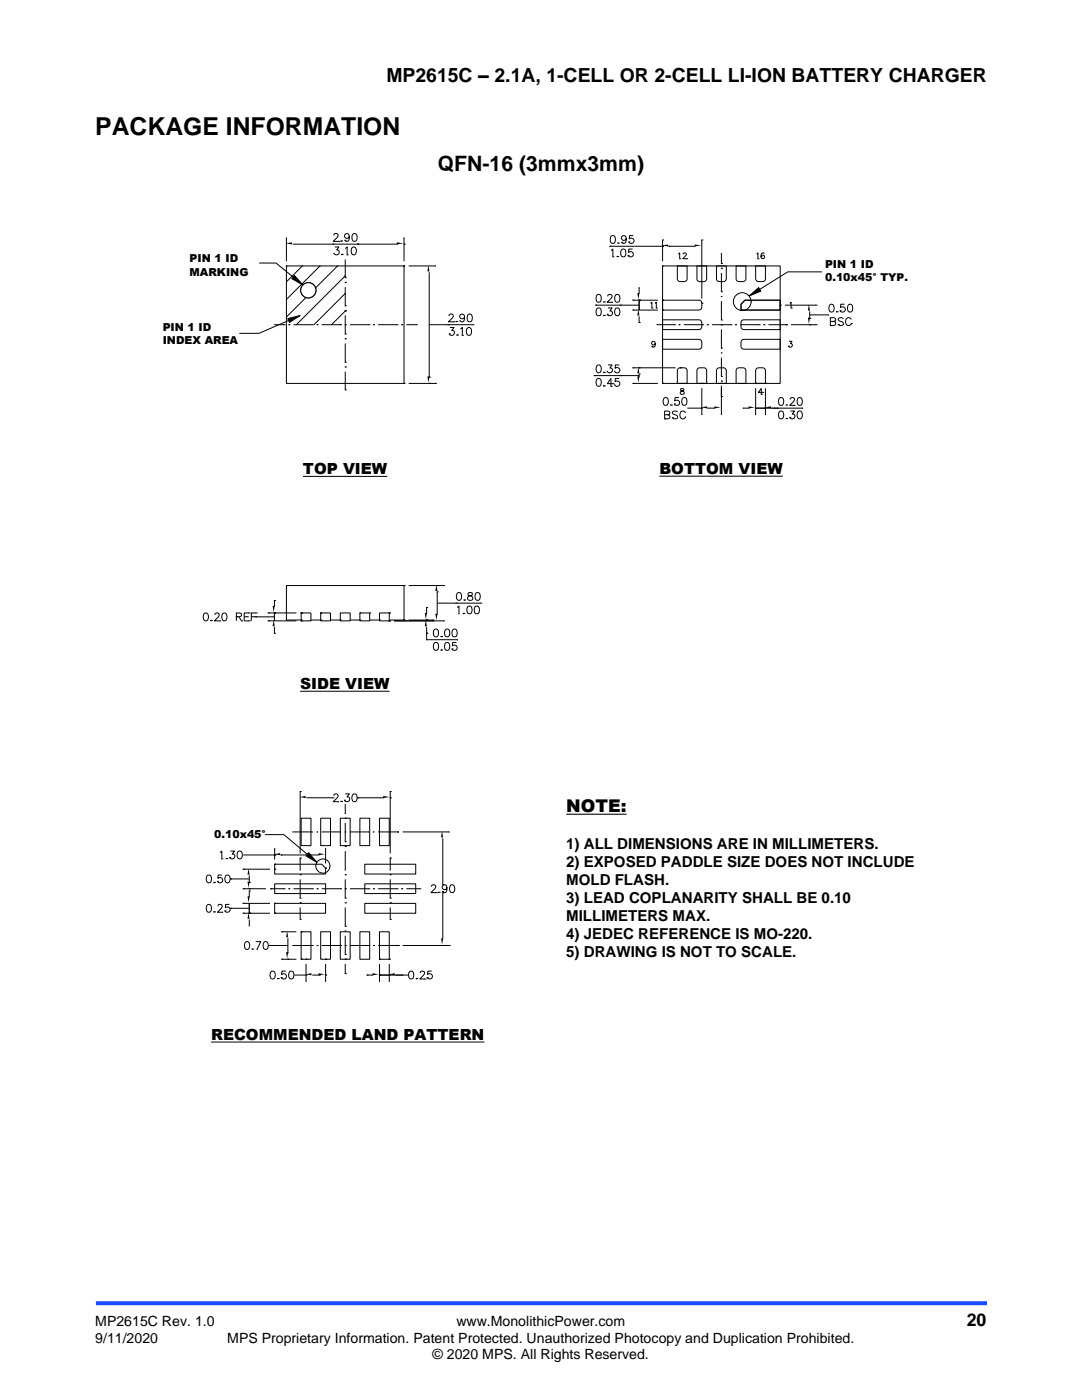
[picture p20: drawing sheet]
<svg xmlns="http://www.w3.org/2000/svg" width="216mm" height="279mm" viewBox="0 0 216 279" stroke-linecap="round" stroke-linejoin="round" font-family="sans-serif">
<defs><g id="words">
<text font-size="4.9" x="19" y="26.9">PACKAGE INFORMATION</text>
<g font-size="4.4">
<text x="41.8" y="27.2">PACKAGE OUTLINE DRAWING FOR 16L FCQFN (3X3MM)</text>
<text x="77.6" y="32.4">MF-PO-D-0157 revision 0.0</text>
</g>
<text font-size="4.2" x="87.3" y="34">QFN-16 (3mmx3mm)</text>
<text font-size="3.9" x="77.1" y="16.3">MP2615C – 2.1A, 1-CELL OR 2-CELL LI-ION BATTERY CHARGER</text>
<g font-size="3.5">
<text x="113" y="162.1">NOTE:</text>
<text x="192.9" y="264.6">20</text>
</g>
<g font-size="3.1">
<text x="60.5" y="94.7">TOP VIEW</text>
<text x="131.6" y="94.7">BOTTOM VIEW</text>
<text x="59.9" y="137.6">SIDE VIEW</text>
<text x="42.1" y="207.6">RECOMMENDED LAND PATTERN</text>
</g>
<g font-size="3">
<text x="113" y="169.4">1) ALL DIMENSIONS ARE IN MILLIMETERS.</text>
<text x="113" y="173">2) EXPOSED PADDLE SIZE DOES NOT INCLUDE</text>
<text x="113" y="176.6">MOLD FLASH.</text>
<text x="113" y="180.3">3) LEAD COPLANARITY SHALL BE 0.10</text>
<text x="113" y="183.9">MILLIMETERS MAX.</text>
<text x="113" y="187.5">4) JEDEC REFERENCE IS MO-220.</text>
<text x="113" y="191.1">5) DRAWING IS NOT TO SCALE.</text>
</g>
<g font-size="2.8">
<text x="19" y="264.6">MP2615C Rev. 1.0</text>
<text x="19" y="267.9">9/11/2020</text>
<text x="45.3" y="267.9">MPS Proprietary Information. Patent Protected. Unauthorized Photocopy and Duplication Prohibited.</text>
<text x="91.1" y="264.6">www.MonolithicPower.com</text>
<text x="86.3" y="271.2">© 2020 MPS. All Rights Reserved.</text>
</g>
<g font-size="2.2">
<text x="37.8" y="52.4">PIN 1 ID</text>
<text x="164.6" y="53.6">PIN 1 ID</text>
<text x="37.8" y="55">MARKING</text>
<text x="164.6" y="56.2">0.10x45° TYP.</text>
<text x="32.5" y="66.1">PIN 1 ID</text>
<text x="32.5" y="68.7">INDEX AREA</text>
<text x="42.7" y="167.3">0.10x45°</text>
</g>
</g></defs>
<path d="M19.1 260.1h177.8" fill="none" stroke="#1c4eff" stroke-width=".79" stroke-linecap="butt"/>
<g fill="none" stroke="#000" stroke-width=".2">
<path d="M51.8 52.5h3.3l3.4 2.8M57.1 47.5v4.6M57.1 53.1h.1M57.1 53.1h23.5v23.4h-23.5zM58.4 48.7h20.9M58.8 55l1.6 1.9-2.2-1.3zM60.3 53.1l-3.2 3.1M60.3 53.1h.1M63.9 53.1l-6.8 6.7M63.9 53.1h.1M66.4 48.7h.1M66.6 47l.3-.4h.3l.3 .3-.2 .5-.8 .8h1"/>
<path d="M66.8 49.3h.8l-.4 .6a.52 .52 0 0 1 .4 .8 .52 .52 0 0 1-.9-.1M67.4 53.1l-10.3 10.2M67.4 53.1h.1M67.5 48.2h.1M68.1 48v.2v-.1M68.1 48.1h.1M68.2 50.7v.2l.1-.1M68.3 50.8h.1M68.8 47.9h.1M68.9 49.6l.4-.3v1.6M68.9 51.8v3.6M68.9 55.1l-9.8 9.7"/>
<path d="M68.9 55.4h.1M68.9 56.4h.1M68.9 57.3v3.7M68.9 58.6l-6.3 6.2M69.3 50.9h.1M69.7 47.1a.48 .48 0 0 1-.6 .5 .48 .48 0 0 1-.3-.8 .48 .48 0 0 1 .8 0 .83 .83 0 0 1-.5 1.4l-.3-.3M70.3 49.4a.48 .48 0 0 1 .7 .2 .72 .72 0 0 1 .1 .9 .72 .72 0 0 1-.8 .3l-.2-.8zM70.4 46.7a.5 .5 0 0 1 .8 .2l.1 .4a.68 .68 0 0 1-.6 .9 1 1 0 0 1-.3-1.5zM71.4 48.7h.1M80.6 47.5v4.6M80.6 48.7h.1M80.6 53.1h.1"/>
<path d="M81.5 53.1h5.4M85.6 54.3v21M86.9 53.1h.1M119.2 58.8a.51 .51 0 0 1 .7 .3l.1 .3a.7 .7 0 0 1-.5 .9h-.1a1 1 0 0 1-.2-1.5zM121.3 59.1l.2-.3h.5l.1 .3-.2 .5-.7 .7h1M121.7 49.1h.1M121.7 49.1h10.5M121.9 50l.4-.3v1.6M122 47.1a.52 .52 0 0 1 .7 .2l.1 .4a.69 .69 0 0 1-.4 .9h-.2a1 1 0 0 1-.2-1.5zM122.3 51.3h.1M122.9 58.8a.5 .5 0 0 1 .7 .3 .73 .73 0 0 1 .1 .8 .73 .73 0 0 1-.8 .4 1.2 1.2 0 0 1 0-1.5zM123.2 51.1l-.1 .1h.1"/>
<path d="M123.2 51.2h.1M123.3 48.4l-.1 .1h.2M123.4 48.5h.1M124.1 48.3h.1M124.1 49.8a.51 .51 0 0 1 .7 .2l.1 .4a.7 .7 0 0 1-.5 .9h-.1a1 1 0 0 1-.2-1.5zM125 47.5a.48 .48 0 0 1-.7 .5 .48 .48 0 0 1-.2-.8 .48 .48 0 0 1 .8 0 .81 .81 0 0 1-.5 1.4l-.3-.3M125.3 51h.1M125.5 48.3h.1M126.2 49.7h-.7l-.1 .7a.55 .55 0 0 1 .8 0 .55 .55 0 0 1-.1 .8 .55 .55 0 0 1-.8-.2M126.3 59.9h.1M126.3 59.9h5M126.4 47h-.8v.7a.56 .56 0 0 1 .8 0 .56 .56 0 0 1-.1 .8 .56 .56 0 0 1-.8-.2"/>
<path d="M127.5 57.4v1.3M127.5 59.9h.1M127.5 59.9v2M132.2 47.9h.1M132.2 47.9v4.2M132.2 49.1h.1M132.2 53.1h.1M132.2 53.1h23.5v23.4h-23.5zM132.2 59.9h7.4l.4 .4v1l-.1 .4-.4 .2h-7.3zM132.2 59.9h.1M133.5 49.1h.1M133.5 49.1h5.3"/>
<path d="M135.2 53.1h1.9v2.6l-.3 .4-1.2 .1-.4-.4zM135.3 50.7l.3-.2v1.1M135.6 51.6h.1M136.3 50.7l.2-.2 .5 .2-.1 .2-.7 .7h.8M137 51.6h.1M139.1 53.1h1.9v2.6l-.3 .4-1.2 .1-.4-.3zM140 47.9h.1M140 47.9v11.7M143 53.1h1.9v2.6l-.3 .4-1.1 .1-.4-.2-.1-.4zM143.9 50.5v2.1M143.9 52.6h.1M143.9 53.5h.1"/>
<path d="M143.9 54.5v3.7M143.9 58.2h.1M143.9 59.2h.1M146.9 53.1h1.9v2.6l-.3 .4-1.1 .1-.5-.3zM148.6 59.9h7.1v2h-7.8v-1.2zM150.8 53.1h1.9v2.6l-.2 .4-1.2 .1-.4-.3zM151 50.7l.2-.2v1.1M151.2 51.6h.1M151.8 51.2h.1M152.5 50.6v-.1a.57 .57 0 0 0-.7 .4 .57 .57 0 0 0 .4 .7 .37 .37 0 0 0 .4-.3 .37 .37 0 0 0-.4-.4 .37 .37 0 0 0-.4 .3M54.7 64.8h2M56.7 64.8h.1"/>
<path d="M57.6 64.8h.1M58.6 64.8h3.7M62.3 64.8h.1M63.3 64.8h.1M64.2 64.8h3.7M67.9 64.8h.1M68.9 61h.1M68.9 62h.1M68.9 62.1h.1M68.9 62.1l-2.7 2.7M68.9 62.9v3.8M68.9 64.8h.1"/>
<path d="M68.9 66.7h.1M68.9 67.6h.1M68.9 68.5v3.8M68.9 72.3h.1M68.9 73.2h.1M68.9 74.2v3.6M68.9 77.8h.1M69.8 64.8h3.8M73.6 64.8h.1M74.5 64.8h.1M75.4 64.8h3.8M79.2 64.8h.1"/>
<path d="M80.1 64.8h.1M80.6 76.5h.1M81.1 64.8h2M81.5 76.5h5.4M83.1 64.8h.1M85.6 64.8h8.8M85.6 75.3h.1M85.6 76.5h.1M86.9 76.5h.1M89.4 64.8h.1M89.6 63l.3-.3h.3l.3 .3-.3 .5-.7 .7h1M89.6 66.6h.1"/>
<path d="M89.8 65.4h.8l-.4 .6a.51 .51 0 0 1 .3 .8 .51 .51 0 0 1-.9-.2M90.5 64.2h.1M91.1 64.1v.1M91.1 64.2h.1M91.2 66.8v.1l.1-.1M91.3 66.8h.1M91.8 64h.1M91.9 65.6l.4-.2v1.5M92.3 66.9h.1M92.7 63.2a.49 .49 0 0 1-.7 .4 .49 .49 0 0 1-.2-.8 .49 .49 0 0 1 .8 .1l.1 .3a.71 .71 0 0 1-.6 1l-.3-.2M93.3 65.5a.47 .47 0 0 1 .7 .1l.1 .4a.67 .67 0 0 1-.6 .9 .99 .99 0 0 1-.2-1.4zM93.4 62.8a.47 .47 0 0 1 .8 .2v.3a.69 .69 0 0 1-.4 .9h-.2a.98 .98 0 0 1-.2-1.4z"/>
<path d="M94.4 64.8h.1M118.6 75h.1M118.6 75h8.9M118.9 60.9h.1M118.9 60.9h8.6M119.2 61.5a.52 .52 0 0 1 .7 .2l.1 .4a.69 .69 0 0 1-.5 .9h-.1a1 1 0 0 1-.2-1.5zM119.2 72.9a.48 .48 0 0 1 .7 .2l.1 .4a.68 .68 0 0 1-.6 .9 1 1 0 0 1-.2-1.5zM119.2 75.6a.49 .49 0 0 1 .7 .2l.1 .4a.68 .68 0 0 1-.6 .9 1.01 1.01 0 0 1-.2-1.5zM120.5 60.2l.1 .1M120.5 62.9h-.1h.2M120.5 74.3h-.1h.2M120.5 76.9v.2l.1-.1"/>
<path d="M120.6 60.3h.1M120.6 62.9h.1M120.6 74.3h.1M120.6 77h.1M121.2 62.7h.1M121.3 61.5h.8l-.4 .6a.52 .52 0 0 1 .4 .8 .52 .52 0 0 1-.9-.2M121.3 72.8h.8l-.4 .6a.51 .51 0 0 1 .4 .9 .51 .51 0 0 1-.9-.2M121.9 77.1h.1M122.3 76.6h-1.1l.7-1.1v1.6M122.3 76.6h.1M122.9 61.5a.51 .51 0 0 1 .7 .2 .73 .73 0 0 1 .1 .9 .73 .73 0 0 1-.8 .3 1.21 1.21 0 0 1 0-1.4zM123.6 72.8h-.8l-.1 .7a.55 .55 0 0 1 .9 0 .55 .55 0 0 1-.2 .8 .55 .55 0 0 1-.8-.2"/>
<path d="M123.6 75.5h-.8l-.1 .7a.55 .55 0 0 1 .9 0 .55 .55 0 0 1-.2 .8 .55 .55 0 0 1-.8-.2M123.8 60.9h.1M123.8 75h.1M126.3 61.9h.1M126.3 61.9h5M126.3 73.4h.1M126.3 73.4h8.5M126.3 76.5h.1M126.3 76.5h5M127.5 63.1v1.3M127.5 64.4h.1M127.5 73.4h.1"/>
<path d="M127.5 74.6h.1M127.5 74.6v.7M129.8 60.5l.3-.2v1.2M130.1 61.5h.1M130.1 69.1h.1M130.7 60.5l.3-.2v1.2M130.7 68.5a.36 .36 0 0 1-.5 .3 .36 .36 0 0 1-.1-.6 .36 .36 0 0 1 .6 .1v.2a.53 .53 0 0 1-.4 .8l-.2-.2M131 61.5h.1M131 64.8h3.6M132.2 61.9h.1M132.2 63.8h7.4l.4 .4v1.1l-.1 .3-.4 .2h-7.3zM132.2 67.7h7.4l.4 .4v1.1l-.1 .3-.4 .2h-7.3z"/>
<path d="M132.2 76.5h.1M132.5 79.4a.51 .51 0 0 1 .8 .2 .74 .74 0 0 1 .1 .9 .74 .74 0 0 1-.9 .3 1.21 1.21 0 0 1 0-1.4zM134.6 64.8h.1M135.4 73.5l1.2-.1 .4 .3 .1 2.8h-1.9v-2.6zM135.5 79.3h-.8l-.1 .7a.55 .55 0 0 1 .9 0 .55 .55 0 0 1-.2 .8 .55 .55 0 0 1-.7-.2M135.5 64.8h.1M135.7 73.4h.1M135.8 77.6v.3l.7 .4a.39 .39 0 0 1-.4 .4 .39 .39 0 0 1-.4-.4l.8-.5-.1-.2zM136.3 79.4a.5 .5 0 0 1 .7 .2l.1 .4a.7 .7 0 0 1-.5 .9h-.1a.99 .99 0 0 1-.2-1.5zM136.4 64.8h3.8M139.3 73.5l1.2-.1 .4 .3 .1 2.8h-1.9v-2.6zM140 60.5h.1"/>
<path d="M140 76.5h.1M140 77.5v5.2M140.2 64.8h.1M141.1 64.8h.1M142.1 64.8h3.7M143.2 73.5l.3-.1h.9l.4 .2 .1 .4v2.5h-1.9v-2.5zM143.9 60.1v3.8M143.9 63.9h.1M143.9 64.8h.1M143.9 65.7v3.8M143.9 69.5h.1M143.9 70.4h.1"/>
<path d="M143.9 71.4v3.7M143.9 75.1h.1M143.9 76.1h.1M143.9 76.5h.1M143.9 77v5.7M143.9 79.1h.1M145.8 64.8h.1M146.8 64.8h.1M147.1 73.5l.3-.1h.9l.4 .2 .1 2.9h-1.9v-2.6zM147.7 64.8h3.8M148 67.9l.4-.2h7.3v2h-7.4l-.3-.2-.1-.3v-.9zM148.1 63.9l7.6-.1v2h-7.3l-.4-.2-.1-.3v-1z"/>
<path d="M150.8 76.5h.1M150.8 77.5v5.2M151 73.5l1.2-.1 .5 .3v2.8h-1.9v-2.6zM151.5 64.8h.1M151.9 78.7h.1M152.2 78.3h-.9l.6-.8v1.2M152.2 78.3h.1M152.4 64.8h.1M152.7 76.5h.1M152.7 77.5v5.2M153.3 64.8h3.6M155.6 79.4a.5 .5 0 0 1 .7 .2 .74 .74 0 0 1 .1 .9 .74 .74 0 0 1-.8 .3l-.3-.6z"/>
<path d="M155.7 60.9h.1M156.6 60.9h6.2M156.9 64.8h.1M157.3 69.1h.1M157.4 68.1h.6l-.3 .5a.39 .39 0 0 1 .3 .6 .39 .39 0 0 1-.7-.1M157.6 60.5l.3-.2v1.2M157.7 79.7l.3-.4 .4 .1 .1 .2-.2 .6-.7 .7h1M157.8 64.8h5M157.9 61.5h.1M159.3 79.4a.49 .49 0 0 1 .7 .2 .74 .74 0 0 1 .1 .9 .74 .74 0 0 1-.8 .3 1.17 1.17 0 0 1 0-1.4zM161.6 62.1v1.5M161.6 62.8h3.7"/>
<path d="M161.6 63.6h.1M161.6 64.8h.1M162.8 60.9h.1M162.8 64.8h.1M165.3 62.8v.1M165.6 60.8a.48 .48 0 0 1 .8 .2v.4a.69 .69 0 0 1-.4 .9h-.2a.99 .99 0 0 1-.2-1.5zM165.7 64.2h.9l.1 .5-.3 .3h-.7M165.7 65h.1M166.4 64.2l.3-.3v-.3l-.3-.2h-.7v1.6M166.4 64.2h.1M167 62.1l-.1 .1h.1M167 62.2h.1"/>
<path d="M167.3 64.7h.1M167.6 62h.1M168.3 63.6a.59 .59 0 0 0-.6-.2 .59 .59 0 0 0-.4 .4l.1 .2 .7 .3 .2 .4a.7 .7 0 0 1-1 0M168.5 60.7h-.7l-.1 .7a.55 .55 0 0 1 .8 0 .55 .55 0 0 1-.1 .8 .55 .55 0 0 1-.8-.2M169.3 60.8a.48 .48 0 0 1 .8 .2v.4a.68 .68 0 0 1-.4 .9h-.1a.99 .99 0 0 1-.3-1.5zM169.9 63.8a.58 .58 0 0 0-.7-.4 .58 .58 0 0 0-.5 .6 .65 .65 0 0 0 .2 .8 .65 .65 0 0 0 .9-.1l.1-.1M169.9 64.6h.1M60.5 95.1h16.8M131.6 95h24.6M132.6 82.8h.9l.2 .5-.4 .3h-.7M132.6 83.6h.1M133.3 82.8l.4-.3-.1-.3-1-.2v1.6"/>
<path d="M133.3 82.8h.1M133.9 80.8h-.1h.1M133.9 80.8h.1M134.2 83.4h.1M134.6 80.6h.1M135.2 82.3a.59 .59 0 0 0-.6-.3 .59 .59 0 0 0-.4 .4l.1 .2 .8 .3 .1 .5a.69 .69 0 0 1-1 0M136.8 82.4a.57 .57 0 0 0-.7-.4 .57 .57 0 0 0-.4 .6 .63 .63 0 0 0 .2 .9 .63 .63 0 0 0 .9-.3M137.2 81.5h2.8M140 81.5h.1M141.3 81.5h1.4M141.3 81.5h.1M148.3 81.5h1.2"/>
<path d="M148.3 81.5h.1M150.8 81.5h9.4M152.7 81.5h.1M155.2 81.5h.1M155.6 82.1a.5 .5 0 0 1 .7 .2 .74 .74 0 0 1 .1 .9 .74 .74 0 0 1-.8 .3l-.3-.8zM156.9 80.8h.1M156.9 83.4l-.1 .1h.2M157 80.8h.1M157 83.5h.1M157.6 83.3h.1M157.7 82h.8l-.4 .6a.51 .51 0 0 1 .4 .9 .51 .51 0 0 1-.9-.2M158.6 80.9h.1"/>
<path d="M159.3 82.1a.5 .5 0 0 1 .7 .2 .73 .73 0 0 1 .1 .9 .73 .73 0 0 1-.8 .3 1.17 1.17 0 0 1 0-1.4zM160.2 81.5h.1M54.8 119.8h.1M54.8 119.8v1.3M80.6 116.9h.1M81.5 116.9h7M87.2 116.9h.1M87.2 118.1h.1M87.2 118.1v4.5M88.5 116.9h.1M91.3 118.3a.48 .48 0 0 1 .7 .2 .72 .72 0 0 1 .1 .9 .72 .72 0 0 1-.8 .3 1.15 1.15 0 0 1 0-1.4zM92.6 119.7h-.1h.2"/>
<path d="M92.7 119.7h.1M93.5 118.3a.32 .32 0 0 0 .1 .6 .55 .55 0 0 1 .6 .2 .55 .55 0 0 1 0 .6l-.5 .1-.3-.1a.57 .57 0 0 1 0-.7 .57 .57 0 0 1 .7-.1l.2-.4a.56 .56 0 0 0-.8-.2zM95 118.3a.51 .51 0 0 1 .8 .2 .79 .79 0 0 1-.6 1.3 1 1 0 0 1-.2-1.5zM40.8 122.4a.48 .48 0 0 1 .7 .2 .73 .73 0 0 1 .1 .9 .73 .73 0 0 1-.8 .3 1.17 1.17 0 0 1 0-1.4zM42.1 123.8v.1l.1-.1M42.2 123.8h.1M42.9 122.7l.3-.4h.2l.3 .3-.2 .6-.7 .7h1M43.8 123.9h.1M44.5 122.4a.45 .45 0 0 1 .7 .2 .72 .72 0 0 1 .1 .9 .72 .72 0 0 1-.8 .3 1.12 1.12 0 0 1 0-1.4zM47.2 123.1l.8-.1 .2-.2-.1-.3-.3-.2h-.6v1.6M47.2 123.1h.1M47.7 123.1l.5 .8"/>
<path d="M48.2 123.9h.1M48.7 123.1h.6M49.3 123.1h.1M49.7 122.3h-1v1.6h1M49.7 122.3h.1M49.7 123.9h.1M50.1 123.1h.6M50.7 123.1h.1M51 123.1h.1M51 123.1h3.8M51.1 122.3h-1v1.6M51.1 122.3h.1"/>
<path d="M53.5 122.3h.1M53.5 122.3h5.6M53.5 123.9h.1M53.5 123.9h5.6M54.8 122.3h.1M54.8 122.3v1.6M54.8 125.1v1.3M54.8 126.4h.1M59.9 138h17.8M60.1 122.3h.1M60.1 122.3h1.9v1.6h-1.9zM60.1 123.7h-3v-6.8h23.5v6.8h-2.9"/>
<path d="M60.1 123.7h.1M60.1 123.9h.1M62 123.7h2M64 122.3h.1M64 122.3h1.9v1.6h-1.9zM64 123.7h.1M65.9 123.7h2M67.9 122.3h2v1.6h-2zM67.9 123.7h.1M69.9 123.7h1.9M71.8 122.3v1.6h2v-1.6M71.8 122.3h.1"/>
<path d="M71.8 122.3h2M71.8 123.7h.1M73.8 122.3h.1M73.8 123.7h1.9M75.7 122.3h2v1.6h-2zM75.7 123.7h.1M77.7 122.3h.1M77.7 123.9h.1M78.6 123.9h9.9M80.6 123.7h.1M81.5 123.7h4.9M85.1 121.2h.1"/>
<path d="M85.1 121.2v1.3M85.1 123.7h.1M85.1 123.7v.2M85.1 125.1v2.6M85.1 126.4h.1M85.1 127.7h6.2M86.4 123.7h.1M86.4 123.9h.1M86.7 125.6a.48 .48 0 0 1 .7 .2 .73 .73 0 0 1 .1 .9 .73 .73 0 0 1-.8 .3l-.2-.8zM86.7 128.3a.48 .48 0 0 1 .7 .2 .78 .78 0 0 1-.5 1.3 1 1 0 0 1-.2-1.5zM87.2 120.4h8.7M88 126.9v.1h.1"/>
<path d="M88 129.6v.1h.1M88.1 127h.1M88.1 129.7h.1M88.5 123.9h.1M88.9 125.6a.48 .48 0 0 1 .8 .2 .73 .73 0 0 1 0 .9 .73 .73 0 0 1-.8 .3l-.2-.6zM88.9 128.3a.48 .48 0 0 1 .8 .2 .78 .78 0 0 1-.6 1.3 1 1 0 0 1-.2-1.5zM90.2 129.5h.1M90.4 125.6a.47 .47 0 0 1 .7 .2 .73 .73 0 0 1 .1 .9 .73 .73 0 0 1-.8 .3 1.17 1.17 0 0 1 0-1.4zM91 120.4h.1M91.1 128.2h-.8v.7a.56 .56 0 0 1 .8 0 .56 .56 0 0 1-.1 .8 .56 .56 0 0 1-.8-.2M91.2 121.2l.4-.3v1.6M91.6 122.5h.1"/>
<path d="M92.5 122.4h-.1h.1M92.5 122.4h.1M93.4 121a.52 .52 0 0 1 .7 .2 .73 .73 0 0 1 .1 .9 .73 .73 0 0 1-.8 .3 1.19 1.19 0 0 1 0-1.4zM94.9 121a.52 .52 0 0 1 .7 .2l.1 .4a.72 .72 0 0 1-.5 .9h-.1a1.01 1.01 0 0 1-.2-1.5zM95.9 120.4h.1M59.9 158h.1M59.9 158v12.3M61.1 159.2h5.3M66.4 159.2h.1M66.6 158.8l.3-.4h.3l.3 .3-.2 .6-.8 .7h1M68.1 159.9h-.1h.1M68.1 159.9h.1"/>
<path d="M68.7 159.7h.1M68.9 158.4h.8l-.5 .6a.52 .52 0 0 1 .5 .5 .52 .52 0 0 1-.4 .6 .52 .52 0 0 1-.6-.4M70.4 158.5a.52 .52 0 0 1 .8 .2l.1 .4a.71 .71 0 0 1-.5 .9h-.1a.98 .98 0 0 1-.3-1.5zM71.4 159.2h.1M71.4 159.2h5.2M77.9 158h.1M77.9 158v12.3M77.9 159.2h.1M41.4 174.7a.51 .51 0 0 1 .7 .2l.1 .4a.71 .71 0 0 1-.4 .9h-.2a1 1 0 0 1-.2-1.5zM42.7 176v.2l.1-.1M42.8 176.1h.1M43.4 175.9h.1"/>
<path d="M43.9 170.1l.4-.3v1.6M44.3 171.4h.1M44.3 174.6h-.8v.7a.55 .55 0 0 1 .8 0 .55 .55 0 0 1-.1 .8 .55 .55 0 0 1-.8-.2M45.1 174.7a.51 .51 0 0 1 .7 .2 .73 .73 0 0 1 .1 .9 .73 .73 0 0 1-.8 .3 1.19 1.19 0 0 1 0-1.4zM45.2 171.2v.2v-.1M45.2 171.3h.1M45.8 171.1h.1M46 169.8h.8l-.5 .6a.51 .51 0 0 1 .4 .9 .51 .51 0 0 1-.9-.2M46 175.4h.1M46 175.4h3.7M47.5 169.9a.51 .51 0 0 1 .8 .2 .73 .73 0 0 1 .1 .9 .73 .73 0 0 1-.9 .3l-.2-.6zM48.5 173.5h.1"/>
<path d="M48.5 173.5h5.4M48.5 177.4h.1M48.5 177.4h4.6M48.5 170.6h6.3M49.7 174.7v1.4M49.7 176.1h.1M49.7 177.4h.1M49.7 177.8h.1M49.7 177.8v1.2M54 177.4h.1M54 177.4h2.7M54.8 169.4v2.1"/>
<path d="M54.8 170.6h.1M54.8 172.5h9.4l.8 .8v1.1h-10.2zM54.8 172.5h.1M54.8 173.5h.1M54.8 176.4h10.2v1.9h-10.2zM56.1 170.6h.1M56.1 170.6h7.6M56.7 177.4h.1M57.6 177.4h.1M58.3 166l4 .1M58.6 177.4h3.7M59.9 171.2h.1"/>
<path d="M59.9 171.2v2.4M59.9 174.6h.1M59.9 175.5v3.7M59.9 179.2h.1M60.1 163.3h1.9v5.5h-1.9zM62.3 177.4h.1M63.3 166h.1M63.3 166v.1M63.3 177.4h.1M64 163.3h1.9v5.5h-1.9zM64.2 166l3.7 .1M64.2 177.4h3.7"/>
<path d="M65 169.4v2.9M65 173.3h.1M67.9 163.3h2v5.5h-2zM67.9 177.4h.1M68.9 160.4v2M68.9 163.3h.1M68.9 164.2v3.8M68.9 166h.1M68.9 168h.1M68.9 168.9h.1M68.9 169.9v3.7M68.9 174.6h.1"/>
<path d="M68.9 175.5v3.7M68.9 177.4h.1M68.9 179.2h.1M69.8 166l3.8 .1M69.8 177.4h3.8M71.8 163.3h2v5.5h-2zM72.8 172.5h10.2v1.9h-10.2zM72.8 176.4h10.2v1.9h-10.2zM73.6 177.4h.1M74.5 166h.1M74.5 166v.1M74.5 177.4h.1"/>
<path d="M75.4 166h4M75.4 177.4h3.8M75.7 163.3h2v5.5h-2zM77.9 171.2h.1M77.9 171.2v2.4M77.9 174.6h.1M77.9 175.5v3.7M77.9 179.2h.1M79.2 177.4h.1M79.4 166h.1M79.4 166v.1M80.1 177.4h.1"/>
<path d="M80.4 166l9.2 .1M81.1 177.4h2.6M83.7 177.4h.1M86.1 177l.3-.4h.3l.3 .3-.3 .5-.7 .7h1M87 178.1h.1M87.6 178l-.1 .1h.1M87.6 178.1h.1M88.3 177.9h.1M88.4 167.3v9.3M88.4 176.6h.1M88.4 178.2h.1M88.4 178.2v9.2"/>
<path d="M89.2 177.1a.48 .48 0 0 1-.7 .4 .48 .48 0 0 1-.2-.7 .48 .48 0 0 1 .8 0l.1 .3a.73 .73 0 0 1-.6 1l-.3-.2M89.9 176.7a.47 .47 0 0 1 .8 .2 .73 .73 0 0 1 0 .8 .73 .73 0 0 1-.8 .4 1.17 1.17 0 0 1 0-1.4zM41.4 180.6a.5 .5 0 0 1 .7 .2l.1 .4a.67 .67 0 0 1-.6 .9 1 1 0 0 1-.2-1.5zM42.7 181.9l-.1 .1h.2M42.8 182h.1M43.5 180.9l.1-.3 .5-.1 .2 .1v.3l-.9 1.2h1M44.4 182.1h.1M44.9 181.8h.1M45.8 180.5h-.8v.7a.55 .55 0 0 1 .8 0 .55 .55 0 0 1-.1 .8 .55 .55 0 0 1-.8-.2M46 181.3h.1M46 181.3h3.7M48.5 180.3h.1"/>
<path d="M48.5 180.3h5.4M48.5 182.3h.1M48.5 182.3h5.4M49 188a.47 .47 0 0 1 .7 .2 .72 .72 0 0 1 .1 .9 .72 .72 0 0 1-.8 .3 1.17 1.17 0 0 1 0-1.4zM49.7 180.3v2M49.7 182.3h.1M49.7 183.5v1.3M50.3 189.3v.2l.1-.1M50.4 189.4h.1M51 187.9h1l-.7 1.6M52.7 188a.47 .47 0 0 1 .8 .2 .72 .72 0 0 1 0 .9 .72 .72 0 0 1-.8 .3l-.2-.6zM53.6 188.7h.1"/>
<path d="M53.6 188.7h3.8M54.1 193.9a.48 .48 0 0 1 .7 .2 .78 .78 0 0 1-.5 1.3 .98 .98 0 0 1-.2-1.5zM54.8 180.3h.1M54.8 180.3h10.2v2h-10.2zM54.8 182.3h.1M55.5 195.2l-.1 .1h.1M55.5 195.3h.1M56.1 195.1h.1M56.2 186h.1M56.2 186h2.9M56.2 191.4h.1M56.2 191.4h2.9"/>
<path d="M57 193.8h-.7l-.1 .7a.56 .56 0 0 1 .8 0 .56 .56 0 0 1-.1 .8 .56 .56 0 0 1-.8-.2M57.4 187.2v3M57.4 191.4h.1M57.8 193.9a.49 .49 0 0 1 .8 .2v.4a.7 .7 0 0 1-.4 .9h-.2a1 1 0 0 1-.2-1.5zM58.3 188.7h4M58.7 194.6h2.4M59.9 180.2h.1M59.9 181.1v2.4M59.9 183.5h.1M60.1 186h1.9v5.4h-1.9zM60.1 186h.1M60.1 191.4h.1"/>
<path d="M61.1 191.4h.1M61.1 192.4v3.5M61.1 194.6h.1M62.3 188.7h.1M62.3 194.6h1.4M63.3 188.7h.1M63.7 194.6h.1M64 186h1.9v5.4h-1.9zM64.2 188.7h3.7M65 191.4h.1M65 192.4v3.5M65 194.6h.1"/>
<path d="M67.9 186h2v5.4h-2zM67.9 188.7h.1M68.9 180.2h.1M68.9 181.1v3.8M68.9 184.9h.1M68.9 185.8h.1M68.9 186.7v3.8M68.9 188.7h.1M68.9 190.5h.1M68.9 191.4h.1M68.9 192.4v1.9M68.9 194.3h.1"/>
<path d="M69.8 188.7h3.8M71.8 186h2v5.4h-2zM72.8 180.3h10.2v2h-10.2zM73.2 194.6h.1M73.2 194.6h1.3M73.6 188.7h.1M74.5 188.7h.1M75.4 188.7h4M75.7 186h2v5.4h-2zM75.7 191.4h.1M75.7 192.4v3.5M75.7 194.6h.1"/>
<path d="M75.7 194.6h5.7M77.7 191.4h.1M77.7 192.4v3.5M77.7 194.6h.1M77.9 180.2h.1M77.9 181.1v2.4M77.9 183.5h.1M79.4 188.7h.1M80.2 194.6h.1M80.4 188.7h9.2M81.7 193.9a.5 .5 0 0 1 .8 .2l.1 .4a.7 .7 0 0 1-.5 .9h-.1a1 1 0 0 1-.3-1.5zM83.1 195.2v.2l.1-.1"/>
<path d="M83.2 195.3h.1M83.8 194.2l.3-.4h.3l.3 .3-.2 .5-.7 .8h1M84.8 195.4h.1M85.2 195.1h.1M86.1 193.8h-.7l-.1 .7a.56 .56 0 0 1 .9 0 .56 .56 0 0 1-.2 .8 .56 .56 0 0 1-.8-.2M88.4 188.7h.1M89.6 188.7h.1"/>
<circle cx="61.5" cy="57.9" r="1.52"/>
</g>
<g fill="#000">
<path d="M57 48.6l1.3-.2v.4zM58.8 55l1.6 1.9-2.2-1.3zM79.2 48.4l1.3 .2-1.3 .2zM85.5 52.9l.2 1.3h-.4zM127.2 58.5h.4l-.2 1.3zM132.1 49l1.2-.2v.4zM138.6 48.8l1.3 .2-1.3 .2zM85.3 75.1h.4l-.2 1.3zM127.4 61.7l.2 1.3h-.4zM127.4 73.3l.2 1.2h-.4zM127.2 75.1h.4l-.2 1.3zM161.4 60.7l.2 1.3h-.4z"/>
<path d="M161.2 63.4h.4l-.2 1.2zM139.9 81.3l1.2-.2v.4zM142.5 81.1l1.3 .2-1.3 .2zM149.4 81.1l1.2 .2-1.2 .2zM152.6 81.3l1.2-.2v.4zM87.1 116.7l.2 1.3h-.4zM54.4 120.9h.4l-.2 1.3zM54.6 123.8l.2 1.2h-.4zM84.8 122.3h.4l-.2 1.3zM85 123.8l.2 1.2h-.4zM86.9 122.5h.4l-.2 1.3zM59.7 159.1l1.3-.3v.5z"/>
<path d="M76.5 158.8l1.2 .3-1.2 .2zM49.6 173.3l.2 1.3h-.4zM49.4 176h.4l-.2 1.2zM49.4 178.9h.4l-.2 1.2zM54.7 170.5l1.2-.2v.4zM63.6 170.3l1.2 .2-1.2 .2zM88.2 165.9l.2 1.2h-.4zM49.6 182.1l.2 1.3h-.4zM57.3 185.8l.2 1.3h-.4zM57.1 190h.4l-.2 1.3zM60.9 194.4l1.3-.2v.4zM63.6 194.2l1.2 .2-1.2 .2z"/>
<path d="M74.3 194.2l1.3 .2-1.3 .2zM77.5 194.4l1.3-.2v.4zM88 187.3h.4l-.2 1.2z"/>
</g>
<path d="M113 162.5h12" fill="none" stroke="#000" stroke-width=".21"/>
<circle cx="61.5" cy="57.9" r="1.52" fill="#fff"/>
<circle cx="61.5" cy="57.9" r="1.52" fill="none" stroke="#000" stroke-width=".22"/>
<g fill="none" stroke="#000" stroke-width=".2">
<path d="M149.5 59.1l1.9-1.7 .4 .7zM164 54.3h-6.8l-5.6 3.4M57.4 63.6l2.5-.6-2.1 1.3zM57.6 64l-5.9 2.5h-3.9M52.9 166.6h3.7l4.7 3.9M61.6 170.2l1.6 1.9-2.2-1.3zM42.1 208h54.6"/>
<circle cx="148.1" cy="60.2" r="1.78"/>
<circle cx="64.4" cy="172.8" r="1.42"/>
</g>
<path d="M149.5 59.1l1.9-1.7 .4 .7zM57.4 63.6l2.5-.6-2.1 1.3zM61.6 170.2l1.6 1.9-2.2-1.3z" fill="#000"/>
<use href="#words"/>
</svg>
